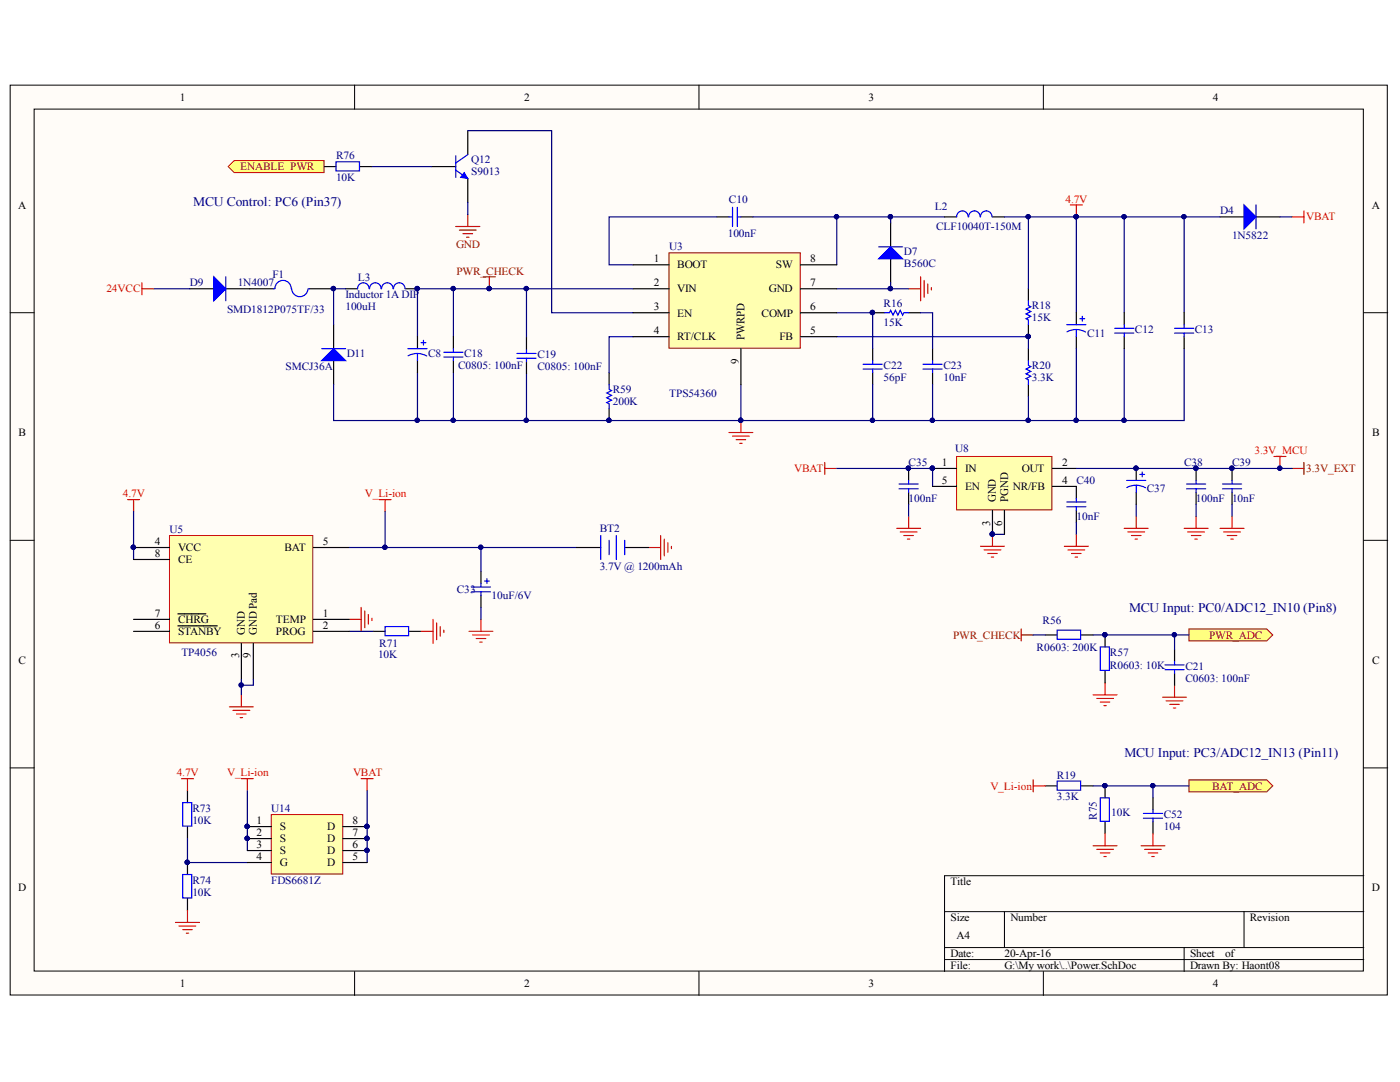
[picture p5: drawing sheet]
<svg xmlns="http://www.w3.org/2000/svg" width="279mm" height="216mm" viewBox="0 0 279 216" stroke-linecap="round" stroke-linejoin="round" font-family="sans-serif">
<defs><g id="words">
<g font-size="2.6" fill="#000080">
<text x="38.6" y="41">MCU Control: PC6 (Pin37)</text>
<text x="225.3" y="122.1">MCU Input: PC0/ADC12_IN10 (Pin8)</text>
<text x="224.4" y="151">MCU Input: PC3/ADC12_IN13 (Pin11)</text>
</g>
<g font-size="2.3">
<text x="148.6" y="67.9" transform="rotate(-90 148.6 67.9)">PWRPD</text>
<text x="147.4" y="72.6" transform="rotate(-90 147.4 72.6)">9</text>
<text x="198.8" y="100.2" transform="rotate(-90 198.8 100.2)">GND</text>
<text x="201.2" y="100.2" transform="rotate(-90 201.2 100.2)">PGND</text>
<text x="197.6" y="104.9" transform="rotate(-90 197.6 104.9)">3</text>
<text x="200" y="104.9" transform="rotate(-90 200 104.9)">6</text>
<text x="47.7" y="131.3" transform="rotate(-90 47.7 131.3)">3</text>
<text x="48.9" y="126.7" transform="rotate(-90 48.9 126.7)">GND</text>
<text x="50.1" y="131.3" transform="rotate(-90 50.1 131.3)">9</text>
<text x="51.3" y="126.7" transform="rotate(-90 51.3 126.7)">GND Pad</text>
</g>
<text font-size="2.3" fill="#000080" x="218.9" y="163.5" transform="rotate(-90 218.9 163.5)">R75</text>
<g font-size="2.2">
<text x="35.9" y="20.1">1</text>
<text x="104.6" y="20.1">2</text>
<text x="173.3" y="20.1">3</text>
<text x="242.1" y="20.1">4</text>
<text x="3.6" y="41.6">A</text>
<text x="273.8" y="41.6">A</text>
<text x="130.5" y="52.3">1</text>
<text x="135.2" y="53.5">BOOT</text>
<text x="154.9" y="53.5">SW</text>
<text x="161.7" y="52.3">8</text>
<text x="130.5" y="57.2">2</text>
<text x="135.2" y="58.3">VIN</text>
<text x="153.4" y="58.3">GND</text>
<text x="161.7" y="57.2">7</text>
<text x="130.5" y="61.9">3</text>
<text x="135.2" y="63.2">EN</text>
<text x="152" y="63.2">COMP</text>
<text x="161.7" y="61.9">6</text>
<text x="130.5" y="66.7">4</text>
<text x="135.2" y="67.9">RT/CLK</text>
<text x="155.5" y="67.9">FB</text>
<text x="161.7" y="66.7">5</text>
<text x="3.7" y="87">B</text>
<text x="273.9" y="87">B</text>
<text x="187.9" y="93">1</text>
<text x="192.6" y="94.2">IN</text>
<text x="203.9" y="94.2">OUT</text>
<text x="212" y="93">2</text>
<text x="187.9" y="96.6">5</text>
<text x="192.6" y="97.8">EN</text>
<text x="202.1" y="97.8">NR/FB</text>
<text x="212" y="96.6">4</text>
<text x="30.9" y="108.7">4</text>
<text x="30.9" y="111.2">8</text>
<text x="35.5" y="110">VCC</text>
<text x="35.5" y="112.4">CE</text>
<text x="56.8" y="110">BAT</text>
<text x="64.5" y="108.7">5</text>
<text x="30.9" y="123.1">7</text>
<text x="30.9" y="125.5">6</text>
<text x="35.5" y="124.3">CHRG</text>
<text x="55.1" y="124.3">TEMP</text>
<text x="64.5" y="125.5">2</text>
<text x="64.5" y="123.1">1</text>
<text x="35.5" y="126.7">STANBY</text>
<text x="55.1" y="126.7">PROG</text>
<text x="3.7" y="132.4">C</text>
<text x="273.9" y="132.4">C</text>
<text x="51.2" y="164.5">1</text>
<text x="51.2" y="166.8">2</text>
<text x="55.8" y="165.7">S</text>
<text x="65.3" y="165.7">D</text>
<text x="70.4" y="166.8">7</text>
<text x="70.4" y="164.5">8</text>
<text x="51.2" y="169.2">3</text>
<text x="51.2" y="171.7">4</text>
<text x="55.8" y="168">S</text>
<text x="55.8" y="170.5">S</text>
<text x="55.8" y="172.8">G</text>
<text x="65.3" y="172.8">D</text>
<text x="65.3" y="170.5">D</text>
<text x="65.3" y="168">D</text>
<text x="70.4" y="171.7">5</text>
<text x="70.4" y="169.2">6</text>
<text x="3.6" y="177.8">D</text>
<text x="189.7" y="176.7">Title</text>
<text x="273.8" y="177.8">D</text>
<text x="189.7" y="183.8">Size</text>
<text x="201.6" y="183.8">Number</text>
<text x="249.4" y="183.8">Revision</text>
<text x="189.7" y="191">Date:</text>
<text x="190.9" y="187.4">A4</text>
<text x="200.5" y="191">20-Apr-16</text>
<text x="237.5" y="191">Sheet</text>
<text x="244.5" y="191">of</text>
<text x="35.9" y="196.9">1</text>
<text x="104.6" y="196.9">2</text>
<text x="173.3" y="196.9">3</text>
<text x="189.7" y="193.4">File:</text>
<text x="200.5" y="193.4">G:\My work\..\Power.SchDoc</text>
<text x="237.5" y="193.4">Drawn By: Haont08</text>
<text x="242.1" y="196.9">4</text>
</g>
<g font-size="2.2" fill="#800000">
<text x="48" y="34">ENABLE_PWR</text>
<text x="91" y="49.5">GND</text>
<text x="91.1" y="54.8">PWR_CHECK</text>
<text x="260.7" y="94.2">3.3V_EXT</text>
<text x="190.2" y="127.4">PWR_CHECK</text>
<text x="241.3" y="127.4">PWR_ADC</text>
<text x="241.9" y="157.5">BAT_ADC</text>
</g>
<g font-size="2.2" fill="#000080">
<text x="67.1" y="31.8">R76</text>
<text x="94.1" y="32.6">Q12</text>
<text x="94.1" y="34.9">S9013</text>
<text x="67.1" y="36.1">10K</text>
<text x="145.5" y="40.4">C10</text>
<text x="186.6" y="41.9">L2</text>
<text x="145.2" y="47.4">100nF</text>
<text x="186.8" y="45.9">CLF10040T-150M</text>
<text x="243.5" y="42.8">D4</text>
<text x="245.9" y="47.6">1N5822</text>
<text x="133.6" y="50">U3</text>
<text x="180.4" y="50.9">D7</text>
<text x="180.4" y="53.4">B560C</text>
<text x="37.9" y="57.2">D9</text>
<text x="47.4" y="57.2">1N4007</text>
<text x="54.4" y="55.5">F1</text>
<text x="68.9" y="59.5">Inductor 1A DIP</text>
<text x="71.4" y="56">L3</text>
<text x="45.3" y="62.4">SMD1812P075TF/33</text>
<text x="68.9" y="61.9">100uH</text>
<text x="176.4" y="65">15K</text>
<text x="176.4" y="61.2">R16</text>
<text x="206" y="64.1">15K</text>
<text x="206" y="61.7">R18</text>
<text x="69.2" y="71.3">D11</text>
<text x="85.4" y="71.3">C8</text>
<text x="92.6" y="71.3">C18</text>
<text x="107.2" y="71.5">C19</text>
<text x="216.9" y="67.2">C11</text>
<text x="226.5" y="66.5">C12</text>
<text x="238.4" y="66.5">C13</text>
<text x="57" y="73.9">SMCJ36A</text>
<text x="91.4" y="73.7">C0805: 100nF</text>
<text x="107.2" y="73.9">C0805: 100nF</text>
<text x="176.4" y="76">56pF</text>
<text x="176.4" y="73.7">C22</text>
<text x="188.3" y="76">10nF</text>
<text x="188.3" y="73.7">C23</text>
<text x="206" y="76">3.3K</text>
<text x="206" y="73.7">R20</text>
<text x="122.3" y="80.8">200K</text>
<text x="122.3" y="78.4">R59</text>
<text x="133.6" y="79.2">TPS54360</text>
<text x="181.3" y="93">C35</text>
<text x="190.6" y="90.1">U8</text>
<text x="236.3" y="93">C38</text>
<text x="245.9" y="93">C39</text>
<text x="181.3" y="100.2">100nF</text>
<text x="214.8" y="96.6">C40</text>
<text x="228.9" y="98.3">C37</text>
<text x="238.7" y="100.2">100nF 10nF</text>
<text x="33.8" y="106.4">U5</text>
<text x="119.7" y="106.1">BT2</text>
<text x="214.8" y="103.8">10nF</text>
<text x="119.7" y="113.8">3.7V @ 1200mAh</text>
<text x="91.2" y="118.3">C33</text>
<text x="98.1" y="119.6">10uF/6V</text>
<text x="208.1" y="124.6">R56</text>
<text x="36.2" y="131">TP4056</text>
<text x="75.4" y="131.2">10K</text>
<text x="75.7" y="129.1">R71</text>
<text x="206.9" y="129.8">R0603: 200K</text>
<text x="221.5" y="131">R57</text>
<text x="221.5" y="133.4">R0603: 10K</text>
<text x="236.6" y="133.6">C21</text>
<text x="236.6" y="136.1">C0603: 100nF</text>
<text x="210.9" y="155.4">R19</text>
<text x="210.9" y="159.7">3.3K</text>
<text x="38.4" y="164.5">10K</text>
<text x="38.4" y="162.1">R73</text>
<text x="54.1" y="162.1">U14</text>
<text x="221.8" y="162.8">10K</text>
<text x="232.3" y="165.7">104</text>
<text x="232.3" y="163.3">C52</text>
<text x="38.4" y="178.9">10K</text>
<text x="38.4" y="176.4">R74</text>
<text x="54.1" y="176.4">FDS6681Z</text>
</g>
<g font-size="2.2" fill="#f00">
<text x="212.6" y="40.4">4.7V</text>
<text x="260.7" y="44">VBAT</text>
<text x="21.2" y="58.3">24VCC</text>
<text x="158.5" y="94.2">VBAT</text>
<text x="250.4" y="90.7">3.3V_MCU</text>
<text x="24.5" y="99.2">4.7V</text>
<text x="72.8" y="99.2">V_Li-ion</text>
<text x="35.3" y="154.9">4.7V</text>
<text x="45.3" y="154.9">V_Li-ion</text>
<text x="70.5" y="154.9">VBAT</text>
<text x="197.7" y="157.5">V_Li-ion</text>
</g>
</g></defs>
<g fill="#fffcf8" stroke="#000" stroke-width=".2">
<path d="M2 17h274.9v181.5h-274.9z"/>
<path d="M6.8 21.8h265.3v172h-265.3z"/>
</g>
<g fill="none" stroke="#000" stroke-width=".2">
<path d="M70.8 17v4.8M139.5 17v4.8M208.2 17v4.8M2 62.4h4.8M272.2 62.4h4.8M2 107.8h4.8M272.2 107.8h4.8M2 153.2h4.8M272.2 153.2h4.8M272.2 174.7h-83.7v19.2M70.8 193.9v4.7M139.5 193.9v4.7"/>
<path d="M188.5 181.9h83.7M188.5 189.1h83.7M188.5 191.5h83.7M200.5 181.9v7.2M208.2 193.9v4.7M236.3 189.1v4.8M248.3 181.9v7.2"/>
</g>
<g fill="none" stroke="#f00" stroke-width=".24">
<path d="M164.6 92.3v2.4M164.6 93.5h2.4M254.2 91.1h2.4M255.4 91.1v2.4M178.9 105.4h4.8M179.7 106.1h3.3M180.4 106.9h1.9M181.1 107.6h.5M181.3 103v2.4M195.7 109h4.8M196.4 109.7h3.3M197.1 110.4h1.9"/>
<path d="M197.8 111.2h.5M198.1 106.6v2.4M212.4 109h4.8M213.1 109.7h3.4M213.8 110.4h2M214.6 111.2h.4M214.8 106.6v2.4M224.4 105.4h4.7M225.1 106.1h3.3M225.8 106.9h1.9M226.5 107.6h.5M226.8 103v2.4"/>
<path d="M236.3 105.4h4.8M237 106.1h3.4M237.8 106.9h1.9M238.5 107.6h.4M238.7 103v2.4M243.5 105.4h4.8M244.2 106.1h3.4M244.9 106.9h1.9M245.6 107.6h.5M245.9 103v2.4"/>
</g>
<g fill="#000080" stroke="#000080" stroke-width=".2">
<circle cx="198" cy="106.6" r=".43"/>
<circle cx="238.7" cy="93.4" r=".43"/>
<circle cx="245.8" cy="93.4" r=".43"/>
<circle cx="181.3" cy="93.4" r=".43"/>
<circle cx="255.4" cy="93.4" r=".43"/>
</g>
<path d="M181.3 93.5v2.4M181.3 98.3v2.3M214.8 97.1v2.3M238.7 93.5v2.4M238.7 98.3v2.3M245.9 93.5v2.4M245.9 98.3v2.3M214.8 101.8v2.4" fill="none" stroke="#000" stroke-width=".24"/>
<g fill="none" stroke="#00f" stroke-width=".24">
<path d="M179.4 97.5h3.8M179.4 96.6h3.8M181.3 95.9v.7M181.3 97.5v.8M214.8 99.4v.8M236.8 97.5h3.8M236.8 96.6h3.8M238.7 95.9v.7M238.7 97.5v.8M244 97.5h3.8M244 96.6h3.8M245.9 95.9v.7"/>
<path d="M245.9 97.5v.8M212.9 101.1h3.8M212.9 100.2h3.8M214.8 101.1v.7"/>
</g>
<path d="M257.8 93.5h2.4M260.2 92.3v2.4" fill="none" stroke="#800000" stroke-width=".24"/>
<path d="M237.3 125.5h15.5l1.2 1.2-1.2 1.2h-15.5z" fill-rule="evenodd" fill="#ffff80" stroke="#800000" stroke-width=".2"/>
<g fill="none" stroke="#f00" stroke-width=".24">
<path d="M181.3 57.6h2.4M183.7 55.2v4.8M184.4 55.9v3.4M185.2 56.7v1.9M185.9 57.4v.5M213.6 40.9h2.4M214.8 40.9v2.4M145.5 86.3h4.8M146.2 87h3.3M146.9 87.7h1.9M147.6 88.5h.5M147.9 83.9v2.4"/>
<path d="M218.2 138.6h4.7M218.9 139.4h3.3M220.5 136.3v2.3M232 139.1h4.8M232.7 139.8h3.4M234.4 136.7v2.4M219.6 140.1h1.9M220.3 140.8h.5M233.5 140.6h1.9M234.2 141.3h.4"/>
</g>
<path d="M203.8 125.5v2.4M203.8 126.7h2.4" fill="none" stroke="#800000" stroke-width=".24"/>
<g fill="none" stroke="#000" stroke-width=".24">
<path d="M143.1 43.3h2.4M147.9 43.3h2.4M177.7 44.5v4.8M177.7 51.6v4.8M205.2 57.6v2.4M121.6 74.4v2.3M174.2 62.4h2.4M174.2 69.6v2.4M174.2 74.4v2.3M181.3 62.4h2.4M186.1 69.6v2.4M186.1 74.4v2.3"/>
<path d="M205.2 64.8v2.4M205.2 69.6v2.4M205.2 76.7v2.4M121.6 81.5v2.4"/>
</g>
<g fill="none" stroke="#00f" stroke-width=".24">
<path d="M145.5 43.3h.7M146.2 41.4v3.8M147.1 41.4v3.8M147.1 43.3h.8M121.6 76.7v1l.4 .2-.9 .5 .9 .5-.9 .5 .9 .4-.9 .5 .5 .3v.9M172.2 72.7h3.9M172.2 73.6h3.9M174.2 72v.7M174.2 73.6v.8M176.6 62.4h.9l.2-.5 .5 1 .5-1 .5 1 .5-1 .4 1 .3-.5h.9M184.2 72.7h3.8M184.2 73.6h3.8"/>
<path d="M186.1 72v.7M186.1 73.6v.8M205.2 60v1l.5 .2-.9 .5 .9 .5-.9 .4 .9 .5-.9 .5 .4 .2v1M205.2 72v.9l.5 .3-.9 .4 .9 .5-.9 .5 .9 .5-.9 .4 .4 .3v.9"/>
</g>
<g fill="#000080" stroke="#000080" stroke-width=".2">
<circle cx="121.5" cy="83.9" r=".43"/>
<circle cx="147.8" cy="83.9" r=".43"/>
<circle cx="205.2" cy="67.1" r=".43"/>
<circle cx="214.8" cy="43.2" r=".43"/>
<circle cx="174.1" cy="62.4" r=".43"/>
</g>
<path d="M175.4 51.6l2.3-2.3 2.4 2.3z" fill="#00f"/>
<path d="M175.4 51.6l2.3-2.3 2.4 2.3zM175.4 49.3h4.7" fill="none" stroke="#00f" stroke-width=".24"/>
<path d="M37.9 57.6h4.8M45.1 57.6h4.7" fill="none" stroke="#000" stroke-width=".24"/>
<path d="M42.7 55.2l2.4 2.4-2.4 2.4z" fill="#00f"/>
<path d="M42.7 55.2l2.4 2.4-2.4 2.4zM45.1 55.2v4.8" fill="none" stroke="#00f" stroke-width=".24"/>
<path d="M66.6 64.8v4.8M66.6 72v4.7" fill="none" stroke="#000" stroke-width=".24"/>
<path d="M64.2 72l2.4-2.4 2.4 2.4z" fill="#00f"/>
<path d="M54.6 57.6h.3M54.9 57.6a1.63 1.63 0 0 1 1.6-1.7 1.63 1.63 0 0 1 1.6 1.7M58.2 57.6a1.63 1.63 0 0 0 1.6 1.6 1.63 1.63 0 0 0 1.7-1.5M61.6 57.6h.2M64.2 72l2.4-2.4 2.4 2.4zM64.2 69.6h4.8" fill="none" stroke="#00f" stroke-width=".24"/>
<path d="M49.8 57.6h4.8M61.8 57.6h4.8M243.5 43.3h4.8M250.7 43.3h4.7" fill="none" stroke="#000" stroke-width=".24"/>
<circle cx="66.5" cy="57.6" r=".43" fill="#000080" stroke="#000080" stroke-width=".2"/>
<path d="M248.3 40.9l2.4 2.4-2.4 2.4z" fill="#00f"/>
<g fill="none" stroke="#00f" stroke-width=".24">
<path d="M73.7 57.6a1.15 1.15 0 0 0-1.2-1.2 1.15 1.15 0 0 0-1.1 1.2M76 57.6a1.15 1.15 0 0 0-1.1-1.2 1.15 1.15 0 0 0-1.1 1.2M78.4 57.6a1.15 1.15 0 0 0-1.1-1.2 1.15 1.15 0 0 0-1.2 1.2M80.8 57.6a1.15 1.15 0 0 0-1.1-1.2 1.15 1.15 0 0 0-1.2 1.2M248.3 40.9l2.4 2.4-2.4 2.4zM250.7 40.9v4.8M94.1 117.1h3.8M94.1 118.1h3.8M96 116.4v.7M96 118.1v.7M96.7 115.9h1M97.2 115.5v.9"/>
<path d="M76.9 125h4.6v1.8h-4.6zM36.5 160.2h1.8v4.6h-1.8zM36.5 174.5h1.8v4.7h-1.8z"/>
</g>
<g fill="none" stroke="#f00" stroke-width=".24">
<path d="M28.3 56.4v2.4M28.3 57.6h2.4M257.8 43.3h2.4M260.2 42.1v2.4M25.5 99.7h2.3M26.7 99.7v2.4M75.7 99.7h2.4M76.9 99.7v2.4M48.2 138.6v2.4M69.7 123.6h2.4M72.1 121.2v4.8M72.8 121.9v3.4"/>
<path d="M73.5 122.6v1.9M74.2 123.4v.4M84 126h2.4M86.4 123.6v4.8M87.1 124.3v3.4M87.9 125v1.9M88.6 125.7v.5M36.2 155.4h2.4M37.4 155.4v2.4M45.8 141h4.8M46.5 141.8h3.3M47.2 142.5h1.9"/>
<path d="M47.9 143.2h.5M48.2 155.4h2.4M49.4 155.4v2.4M72.1 155.4h2.4M73.3 155.4v2.4M35 184.1h4.8M35.7 184.8h3.4M36.5 185.5h1.9M37.2 186.2h.5M37.4 181.7v2.4"/>
</g>
<path d="M96.5 55.2h2.4M97.7 55.2v2.4" fill="none" stroke="#800000" stroke-width=".24"/>
<g fill="#000080" stroke="#000080" stroke-width=".2">
<circle cx="97.6" cy="57.6" r=".43"/>
<circle cx="83.3" cy="57.6" r=".43"/>
<circle cx="37.4" cy="172.1" r=".43"/>
<circle cx="198" cy="106.6" r=".43"/>
<circle cx="186.1" cy="93.4" r=".43"/>
<circle cx="147.8" cy="83.9" r=".43"/>
<circle cx="205.2" cy="83.9" r=".43"/>
<circle cx="166.9" cy="43.2" r=".43"/>
<circle cx="205.2" cy="43.2" r=".43"/>
<circle cx="177.7" cy="43.2" r=".43"/>
<circle cx="174.1" cy="83.9" r=".43"/>
<circle cx="186.1" cy="83.9" r=".43"/>
<circle cx="177.7" cy="57.6" r=".43"/>
<circle cx="105" cy="83.9" r=".43"/>
<circle cx="205.2" cy="67.1" r=".43"/>
<circle cx="214.8" cy="43.2" r=".43"/>
<circle cx="174.1" cy="62.4" r=".43"/>
<circle cx="105" cy="57.6" r=".43"/>
<circle cx="83.3" cy="83.9" r=".43"/>
<circle cx="224.3" cy="83.9" r=".43"/>
<circle cx="214.8" cy="83.9" r=".43"/>
<circle cx="66.5" cy="57.6" r=".43"/>
<circle cx="95.9" cy="109.2" r=".43"/>
<circle cx="76.8" cy="109.2" r=".43"/>
<circle cx="49.3" cy="164.9" r=".43"/>
<circle cx="49.3" cy="167.3" r=".43"/>
<circle cx="73.2" cy="169.7" r=".43"/>
<circle cx="73.2" cy="167.3" r=".43"/>
<circle cx="73.2" cy="164.9" r=".43"/>
<circle cx="26.6" cy="109.2" r=".43"/>
<circle cx="224.3" cy="43.2" r=".43"/>
<circle cx="236.3" cy="43.2" r=".43"/>
<circle cx="90.4" cy="83.9" r=".43"/>
<circle cx="90.4" cy="57.6" r=".43"/>
</g>
<path d="M69 57.6h2.4M80.9 57.6h2.4M96 114v2.4M96 118.8v2.4M74.5 126h2.4M81.6 126h2.4M37.4 157.8v2.4M37.4 164.9v2.4M37.4 172.1v2.4M37.4 179.3v2.4" fill="none" stroke="#000" stroke-width=".24"/>
<path d="M129.5 109.2h2.3M131.8 106.9v4.7M132.6 107.6v3.3M133.3 108.3v1.9M134 109v.5M93.6 126h4.8M94.3 126.7h3.4M95 127.4h1.9M95.7 128.1h.5M96 123.6v2.4" fill="none" stroke="#ee0e22" stroke-width=".24"/>
<g fill="none" stroke="#000080" stroke-width=".24">
<path d="M30.7 57.6h7.2M69 57.6h-2.4v7.2M90.5 57.6v9.6M105.1 57.6v9.8M143.1 43.3h-21.5v9.5h4.7M167 43.3v9.5M167 57.6h14.3M177.7 56.4v1.2M188.5 43.3h-10.8v1.2M205.2 43.3v14.3M214.8 43.3v19.1M224.4 43.3v19.1"/>
<path d="M236.3 43.3v19.1M66.6 76.7v7.2h31.1M83.3 74.4v9.5M90.5 74.4v9.5M105.1 74.6v9.3M126.3 67.2h-4.7v7.2M147.9 76.7v7.2M167 67.2h38.2v2.4M167 62.4h7.2v7.2M174.2 76.7v7.2M183.7 62.4h2.4v7.2M186.1 76.7v7.2"/>
<path d="M205.2 79.1v4.8M224.4 69.6v14.3h-9.6M236.3 69.6v14.3h-11.9M186.1 93.5v3.6M26.7 102.1v9.5M76.9 102.1v7.1M96 109.2v4.8M181.3 100.6v2.4M198.1 106.6h2.4M214.8 104.2v2.4M226.8 100.6v2.4M238.7 100.6v2.4"/>
<path d="M245.9 100.6v2.4M69.7 126h4.8M96 121.2v2.4M49.4 157.8v11.9M73.3 157.8v14.3M37.4 167.3v4.8h12"/>
</g>
<path d="M237.3 155.6h15.5l1.2 1.2-1.2 1.2h-15.5z" fill-rule="evenodd" fill="#ffff80" stroke="#800000" stroke-width=".2"/>
<path d="M86.2 33.2h4.8M93.4 26.1v4.8M93.4 35.6v4.8M208.6 156.8h2.4M215.8 156.8h2.4M220.5 156.8v2.4M230.1 159.2v2.4M220.5 164v2.4M230.1 164v2.4" fill="none" stroke="#000" stroke-width=".24"/>
<g fill="#000080" stroke="#000080" stroke-width=".2">
<circle cx="220.5" cy="156.8" r=".43"/>
<circle cx="230.1" cy="156.8" r=".43"/>
</g>
<path d="M91 34l2.4 1.6M91 31.1v4.3M93.4 30.9l-2.4 1.6M211 155.9h4.7v1.8h-4.7zM219.6 159.2h1.8v4.7h-1.8zM228.2 162.3h3.8M228.2 163.3h3.8M230.1 161.6v.7M230.1 163.3v.7" fill="none" stroke="#00f" stroke-width=".24"/>
<path d="M206.2 155.6v2.4M206.2 156.8h2.4M218.2 168.8h4.7M218.9 169.5h3.3M219.6 170.2h1.9M220.3 170.9h.5M220.5 166.4v2.4M227.7 168.8h4.8M228.4 169.5h3.4M229.1 170.2h2M229.9 170.9h.4M230.1 166.4v2.4" fill="none" stroke="#f00" stroke-width=".24"/>
<path d="M218.2 156.8h19.1M230.1 156.8v2.4" fill="none" stroke="#000080" stroke-width=".24"/>
<path d="M92.6 34.4l.8 1.2-1.5-.2z" fill="#00f"/>
<path d="M92.6 34.4l.8 1.2-1.5-.2z" fill="none" stroke="#00f" stroke-width=".2"/>
<path d="M64.7 33.2h2.4M71.8 33.2h2.4" fill="none" stroke="#000" stroke-width=".24"/>
<path d="M67.1 32.3h4.6v1.8h-4.6z" fill="none" stroke="#00f" stroke-width=".24"/>
<path d="M74.2 33.2h12M93.4 26.1h16.7v36.3h16.2" fill="none" stroke="#000080" stroke-width=".24"/>
<path d="M91 45.2h4.7M91.7 45.9h3.3M92.4 46.6h1.9M93.1 47.3h.5M93.4 42.8v2.4" fill="none" stroke="#800000" stroke-width=".24"/>
<path d="M45.5 33.2l1.2-1.2h18v2.4h-18z" fill-rule="evenodd" fill="#ffff80" stroke="#800000" stroke-width=".2"/>
<path d="M93.4 40.4v2.4M150.3 43.3h27.4M200.5 43.3h43M255.4 43.3h2.4" fill="none" stroke="#000080" stroke-width=".24"/>
<path d="M188.5 43.3h2.4M198.1 43.3h2.4M214.8 62.4v2.4M214.8 67.2v2.4M224.4 62.4v2.4M224.4 67.2v2.4M236.3 62.4v2.4M236.3 67.2v2.4" fill="none" stroke="#000" stroke-width=".24"/>
<g fill="none" stroke="#00f" stroke-width=".24">
<path d="M193.2 43.3a1.15 1.15 0 0 0-1.1-1.2 1.15 1.15 0 0 0-1.2 1.2M195.6 43.3a1.15 1.15 0 0 0-1.1-1.2 1.15 1.15 0 0 0-1.2 1.2M198 43.3a1.15 1.15 0 0 0-1.2-1.2 1.15 1.15 0 0 0-1.1 1.2M212.9 64.8h3.8M214.8 65.7l1.1 .2 .7 .4M214.8 65.7l-.8 .1-1.1 .4M214.8 65.7v1.5M215.5 63.6h1M216 63.1v1M222.5 65.5h3.8M222.5 66.5h3.8M224.4 64.8v.7"/>
<path d="M224.4 66.5v.7M234.4 65.5h3.8M234.4 66.5h3.8M236.3 64.8v.7M236.3 66.5v.7"/>
</g>
<g fill="#000080" stroke="#000080" stroke-width=".2">
<circle cx="177.7" cy="43.2" r=".43"/>
<circle cx="166.9" cy="43.2" r=".43"/>
<circle cx="214.8" cy="43.2" r=".43"/>
<circle cx="205.2" cy="43.2" r=".43"/>
<circle cx="224.3" cy="43.2" r=".43"/>
<circle cx="236.3" cy="43.2" r=".43"/>
</g>
<path d="M190.9 91.1h19v10.6h-19z" fill="#ffffb0" stroke="#800000" stroke-width=".2"/>
<g fill="none" stroke="#000" stroke-width=".24">
<path d="M83.3 67.2v2.4M83.3 72v2.4M90.5 67.2v2.4M90.5 72v2.4M105.1 67.4v2.4M105.1 72.2v2.4M186.1 93.5h4.8M186.1 97.1h4.8M210 93.5h4.8M210 97.1h4.8M226.8 93.5v2.4M226.8 98.3v2.3"/>
<path d="M198.1 101.8v4.8M200.5 101.8v4.8M208.6 126.7h2.4M215.8 126.7h2.4M220.5 126.7v2.4M220.5 133.9v2.4M234.4 129.6v2.4M234.4 134.3v2.4"/>
</g>
<g fill="#000080" stroke="#000080" stroke-width=".2">
<circle cx="186.1" cy="93.4" r=".43"/>
<circle cx="198" cy="106.6" r=".43"/>
<circle cx="181.3" cy="93.4" r=".43"/>
<circle cx="214.8" cy="83.9" r=".43"/>
<circle cx="205.2" cy="83.9" r=".43"/>
<circle cx="186.1" cy="83.9" r=".43"/>
<circle cx="174.1" cy="83.9" r=".43"/>
<circle cx="147.8" cy="83.9" r=".43"/>
<circle cx="121.5" cy="83.9" r=".43"/>
<circle cx="105" cy="83.9" r=".43"/>
<circle cx="83.3" cy="57.6" r=".43"/>
<circle cx="90.4" cy="57.6" r=".43"/>
<circle cx="97.6" cy="57.6" r=".43"/>
<circle cx="220.5" cy="126.6" r=".43"/>
<circle cx="234.4" cy="126.6" r=".43"/>
<circle cx="255.4" cy="93.4" r=".43"/>
<circle cx="245.8" cy="93.4" r=".43"/>
<circle cx="238.7" cy="93.4" r=".43"/>
<circle cx="226.7" cy="93.4" r=".43"/>
</g>
<path d="M97.7 57.6h-14.4v9.6M214.8 69.6v14.3h-117.1M167 93.5h19.1M214.8 93.5h43M206.2 126.7h2.4M218.2 126.7h19.1M234.4 126.7v2.9" fill="none" stroke="#000080" stroke-width=".24"/>
<g fill="none" stroke="#00f" stroke-width=".24">
<path d="M81.4 69.6h3.8M83.3 70.5l1.2 .2 .7 .3M83.3 70.5l-1.1 .2-.8 .3M83.3 70.5v1.5M84 68.4h1M84.5 67.9v1M88.6 70.3h3.8M88.6 71.2h3.8M90.5 69.6v.7M90.5 71.2v.8M103.2 70.5h3.8M103.2 71.5h3.8"/>
<path d="M105.1 69.8v.7M105.1 71.5v.7M224.8 95.9h3.9M226.8 96.8l1.1 .2 .7 .3M226.8 96.8l-.8 .1-1.1 .4M226.8 96.8v1.5M227.5 94.7h.9M228 94.2v.9M211 125.7h4.7v1.9h-4.7zM219.6 129.1h1.8v4.7h-1.8zM232.5 132.7h3.8M232.5 133.6h3.8"/>
<path d="M234.4 132v.7M234.4 133.6v.7"/>
</g>
<path d="M33.8 106.9h28.6v21.4h-28.6z" fill="#ffffb0" stroke="#800000" stroke-width=".2"/>
<path d="M26.7 109.2h7.1M26.7 111.6h7.1M62.5 109.2h7.2M26.7 123.6h7.1M26.7 126h7.1M35.5 122.5h5.6M35.5 124.9h7.9M48.2 128.4v7.1M50.6 128.4v7.1M62.5 123.6h7.2M62.5 126h7.2" fill="none" stroke="#000" stroke-width=".24"/>
<g fill="#000080" stroke="#000080" stroke-width=".2">
<circle cx="26.6" cy="109.2" r=".43"/>
<circle cx="48.1" cy="136.7" r=".43"/>
</g>
<path d="M48.2 135.5v1.2h2.4v-1.2M48.2 136.7v1.9" fill="none" stroke="#000080" stroke-width=".24"/>
<path d="M54.1 162.5h14.3v11.9h-14.3z" fill="#ffffb0" stroke="#800000" stroke-width=".2"/>
<path d="M49.4 164.9h4.7M49.4 167.3h4.7M49.4 169.7h4.7M49.4 172.1h4.7M68.5 164.9h4.8M68.5 167.3h4.8M68.5 169.7h4.8M68.5 172.1h4.8" fill="none" stroke="#000" stroke-width=".24"/>
<g fill="#000080" stroke="#000080" stroke-width=".2">
<circle cx="49.3" cy="164.9" r=".43"/>
<circle cx="49.3" cy="167.3" r=".43"/>
<circle cx="73.2" cy="169.7" r=".43"/>
<circle cx="73.2" cy="167.3" r=".43"/>
<circle cx="73.2" cy="164.9" r=".43"/>
</g>
<path d="M133.5 50.5h26.2v19h-26.2z" fill="#ffffb0" stroke="#800000" stroke-width=".2"/>
<path d="M126.3 52.8h7.2M126.3 57.6h7.2M159.8 52.8h7.2M159.8 57.6h7.2M126.3 62.4h7.2M126.3 67.2h7.2M147.9 69.6v7.1M159.8 62.4h7.2M159.8 67.2h7.2M115.1 109.2h4.8M124.7 109.2h4.8" fill="none" stroke="#000" stroke-width=".24"/>
<path d="M97.7 57.6h28.6M69.7 109.2h45.4" fill="none" stroke="#000080" stroke-width=".24"/>
<g fill="#000080" stroke="#000080" stroke-width=".2">
<circle cx="97.6" cy="57.6" r=".43"/>
<circle cx="105" cy="57.6" r=".43"/>
<circle cx="76.8" cy="109.2" r=".43"/>
<circle cx="95.9" cy="109.2" r=".43"/>
</g>
<path d="M119.9 106.9v4.7M121.6 107.8v2.9M123 106.9v4.7M124.7 107.8v2.9" fill="none" stroke="#00f" stroke-width=".24"/>
<use href="#words"/>
</svg>
